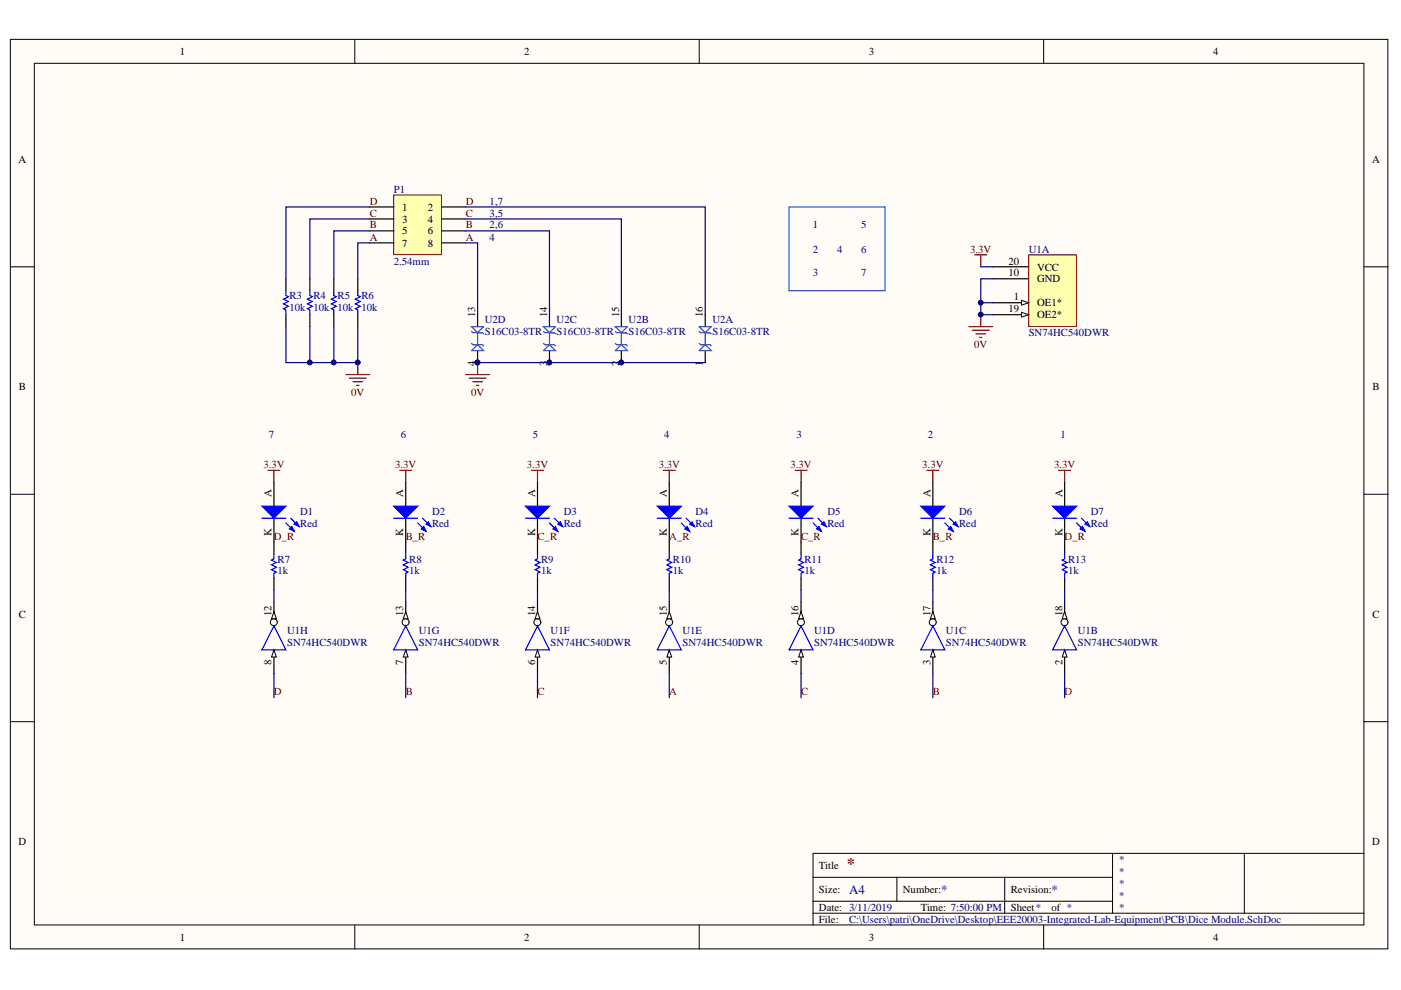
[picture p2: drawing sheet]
<svg xmlns="http://www.w3.org/2000/svg" width="297mm" height="210mm" viewBox="0 0 297 210" stroke-linecap="round" stroke-linejoin="round" font-family="sans-serif">
<defs><g id="words">
<text font-size="3.4" fill="#800000" x="179.5" y="184.3">*</text>
<g font-size="2.7" fill="#000080">
<text x="180" y="189.5">A4</text>
<text x="199.5" y="189.5">*</text>
<text x="222.9" y="189.5">*</text>
</g>
<g font-size="2.3">
<text x="38.1" y="11.7">1</text>
<text x="111.2" y="11.7">2</text>
<text x="184.2" y="11.7">3</text>
<text x="257.2" y="11.7">4</text>
<text x="3.9" y="34.5">A</text>
<text x="290.9" y="34.5">A</text>
<text x="85.3" y="44.6">1</text>
<text x="85.3" y="47.2">3</text>
<text x="90.7" y="44.6">2</text>
<text x="90.7" y="47.2">4</text>
<text x="85.3" y="49.7">5</text>
<text x="85.3" y="52.3">7</text>
<text x="90.7" y="49.7">6</text>
<text x="90.7" y="52.3">8</text>
<text x="213.8" y="56.1">20</text>
<text x="213.8" y="58.6">10</text>
<text x="219.9" y="57.4">VCC</text>
<text x="219.9" y="59.9">GND</text>
<text x="214.9" y="63.7">1</text>
<text x="219.9" y="65">OE1*</text>
<text x="100.8" y="67.2" transform="rotate(-90 100.8 67.2)">13</text>
<text x="116" y="67.2" transform="rotate(-90 116 67.2)">14</text>
<text x="131.2" y="67.2" transform="rotate(-90 131.2 67.2)">15</text>
<text x="149" y="67.2" transform="rotate(-90 149 67.2)">16</text>
<text x="213.8" y="66.2">19</text>
<text x="219.9" y="67.5">OE2*</text>
<text x="100.8" y="77.5" transform="rotate(-90 100.8 77.5)">4</text>
<text x="116" y="77.5" transform="rotate(-90 116 77.5)">3</text>
<text x="131.2" y="77.5" transform="rotate(-90 131.2 77.5)">2</text>
<text x="149" y="77.5" transform="rotate(-90 149 77.5)">1</text>
<text x="4" y="82.7">B</text>
<text x="291" y="82.7">B</text>
<text x="57.6" y="105.3" transform="rotate(-90 57.6 105.3)">A</text>
<text x="85.5" y="105.3" transform="rotate(-90 85.5 105.3)">A</text>
<text x="113.4" y="105.3" transform="rotate(-90 113.4 105.3)">A</text>
<text x="141.4" y="105.3" transform="rotate(-90 141.4 105.3)">A</text>
<text x="169.3" y="105.3" transform="rotate(-90 169.3 105.3)">A</text>
<text x="197.3" y="105.3" transform="rotate(-90 197.3 105.3)">A</text>
<text x="225.2" y="105.3" transform="rotate(-90 225.2 105.3)">A</text>
<text x="57.6" y="113.6" transform="rotate(-90 57.6 113.6)">K</text>
<text x="85.5" y="113.6" transform="rotate(-90 85.5 113.6)">K</text>
<text x="113.4" y="113.6" transform="rotate(-90 113.4 113.6)">K</text>
<text x="141.4" y="113.6" transform="rotate(-90 141.4 113.6)">K</text>
<text x="169.3" y="113.6" transform="rotate(-90 169.3 113.6)">K</text>
<text x="197.3" y="113.6" transform="rotate(-90 197.3 113.6)">K</text>
<text x="225.2" y="113.6" transform="rotate(-90 225.2 113.6)">K</text>
<text x="4" y="131">C</text>
<text x="57.6" y="130.7" transform="rotate(-90 57.6 130.7)">12</text>
<text x="85.5" y="130.7" transform="rotate(-90 85.5 130.7)">13</text>
<text x="113.4" y="130.7" transform="rotate(-90 113.4 130.7)">14</text>
<text x="141.4" y="130.7" transform="rotate(-90 141.4 130.7)">15</text>
<text x="169.3" y="130.7" transform="rotate(-90 169.3 130.7)">16</text>
<text x="197.3" y="130.7" transform="rotate(-90 197.3 130.7)">17</text>
<text x="225.2" y="130.7" transform="rotate(-90 225.2 130.7)">18</text>
<text x="291" y="131">C</text>
<text x="57.6" y="141" transform="rotate(-90 57.6 141)">8</text>
<text x="85.5" y="141" transform="rotate(-90 85.5 141)">7</text>
<text x="113.4" y="141" transform="rotate(-90 113.4 141)">6</text>
<text x="141.4" y="141" transform="rotate(-90 141.4 141)">5</text>
<text x="169.3" y="141" transform="rotate(-90 169.3 141)">4</text>
<text x="197.3" y="141" transform="rotate(-90 197.3 141)">3</text>
<text x="225.2" y="141" transform="rotate(-90 225.2 141)">2</text>
<text x="3.9" y="179.1">D</text>
<text x="290.9" y="179.1">D</text>
<text x="173.6" y="184.3">Title</text>
<text x="173.6" y="189.3">Size:</text>
<text x="191.4" y="189.3">Number:</text>
<text x="214.3" y="189.3">Revision:</text>
<text x="173.6" y="193.1">Date: 3/11/2019</text>
<text x="173.6" y="195.7">File:</text>
<text x="195.2" y="193.1">Time: 7:50:00 PM</text>
<text x="214.3" y="193.1">Sheet*</text>
<text x="222.9" y="193.1">of *</text>
<text x="38.1" y="199.5">1</text>
<text x="111.2" y="199.5">2</text>
<text x="184.2" y="199.5">3</text>
<text x="257.2" y="199.5">4</text>
</g>
<g font-size="2.3" fill="#000080">
<text x="83.5" y="40.8">P1</text>
<text x="103.8" y="43.4">1,7</text>
<text x="103.8" y="45.9">3,5</text>
<text x="103.8" y="48.4">2,6</text>
<text x="103.8" y="51">4</text>
<text x="172.4" y="48.4">1</text>
<text x="172.4" y="53.6">2</text>
<text x="177.5" y="53.6">4</text>
<text x="182.6" y="48.4">5</text>
<text x="182.6" y="53.6">6</text>
<text x="218.1" y="53.6">U1A</text>
<text x="83.5" y="56.1">2.54mm</text>
<text x="172.4" y="58.6">3</text>
<text x="182.6" y="58.6">7</text>
<text x="61.4" y="63.4">R3</text>
<text x="61.4" y="66">10k</text>
<text x="66.4" y="63.4">R4</text>
<text x="66.4" y="66">10k</text>
<text x="71.6" y="63.4">R5</text>
<text x="71.6" y="66">10k</text>
<text x="76.6" y="63.4">R6</text>
<text x="76.6" y="66">10k</text>
<text x="102.8" y="68.5">U2D</text>
<text x="102.8" y="71">S16C03-8TR</text>
<text x="118" y="68.5">U2C</text>
<text x="118" y="71">S16C03-8TR</text>
<text x="133.3" y="68.5">U2B</text>
<text x="133.3" y="71">S16C03-8TR</text>
<text x="151.1" y="68.5">U2A</text>
<text x="151.1" y="71">S16C03-8TR</text>
<text x="218.1" y="71.3">SN74HC540DWR</text>
<text x="57" y="92.9">7</text>
<text x="85" y="92.9">6</text>
<text x="113" y="92.9">5</text>
<text x="140.8" y="92.9">4</text>
<text x="168.9" y="92.9">3</text>
<text x="196.7" y="92.9">2</text>
<text x="224.9" y="92.9">1</text>
<text x="63.7" y="109.1">D1</text>
<text x="63.7" y="111.7">Red</text>
<text x="91.6" y="109.1">D2</text>
<text x="91.6" y="111.7">Red</text>
<text x="119.5" y="109.1">D3</text>
<text x="119.5" y="111.7">Red</text>
<text x="147.5" y="109.1">D4</text>
<text x="147.5" y="111.7">Red</text>
<text x="175.4" y="109.1">D5</text>
<text x="175.4" y="111.7">Red</text>
<text x="203.3" y="109.1">D6</text>
<text x="203.3" y="111.7">Red</text>
<text x="231.3" y="109.1">D7</text>
<text x="231.3" y="111.7">Red</text>
<text x="58.8" y="119.3">R7</text>
<text x="86.8" y="119.3">R8</text>
<text x="114.7" y="119.3">R9</text>
<text x="142.7" y="119.3">R10</text>
<text x="170.6" y="119.3">R11</text>
<text x="198.5" y="119.3">R12</text>
<text x="226.5" y="119.3">R13</text>
<text x="58.8" y="121.8">1k</text>
<text x="86.8" y="121.8">1k</text>
<text x="114.7" y="121.8">1k</text>
<text x="142.7" y="121.8">1k</text>
<text x="170.6" y="121.8">1k</text>
<text x="198.5" y="121.8">1k</text>
<text x="226.5" y="121.8">1k</text>
<text x="60.9" y="134.5">U1H</text>
<text x="60.9" y="137">SN74HC540DWR</text>
<text x="88.8" y="134.5">U1G</text>
<text x="88.8" y="137">SN74HC540DWR</text>
<text x="116.7" y="134.5">U1F</text>
<text x="116.7" y="137">SN74HC540DWR</text>
<text x="144.7" y="134.5">U1E</text>
<text x="144.7" y="137">SN74HC540DWR</text>
<text x="172.6" y="134.5">U1D</text>
<text x="172.6" y="137">SN74HC540DWR</text>
<text x="200.6" y="134.5">U1C</text>
<text x="200.6" y="137">SN74HC540DWR</text>
<text x="228.5" y="134.5">U1B</text>
<text x="228.5" y="137">SN74HC540DWR</text>
<text x="237.2" y="183">*</text>
<text x="237.2" y="185.5">*</text>
<text x="237.2" y="188.1">*</text>
<text x="237.2" y="190.6">*</text>
<text x="180" y="195.7">C:\Users\patri\OneDrive\Desktop\EEE20003-Integrated-Lab-Equipment\PCB\Dice Module.SchDoc</text>
<text x="237.2" y="193.1">*</text>
</g>
<g font-size="2.3" fill="#800000">
<text x="78.4" y="45.9">C</text>
<text x="78.4" y="43.4">D</text>
<text x="98.7" y="45.9">C</text>
<text x="98.7" y="43.4">D</text>
<text x="78.4" y="51">A</text>
<text x="78.4" y="48.4">B</text>
<text x="98.7" y="51">A</text>
<text x="98.7" y="48.4">B</text>
<text x="205.7" y="53.6">3.3V</text>
<text x="206.5" y="73.8">0V</text>
<text x="74.5" y="84">0V</text>
<text x="99.9" y="84">0V</text>
<text x="55.8" y="99.2">3.3V</text>
<text x="83.8" y="99.2">3.3V</text>
<text x="111.7" y="99.2">3.3V</text>
<text x="139.7" y="99.2">3.3V</text>
<text x="167.6" y="99.2">3.3V</text>
<text x="195.5" y="99.2">3.3V</text>
<text x="223.5" y="99.2">3.3V</text>
<text x="58.1" y="114.5">D_R</text>
<text x="86" y="114.5">B_R</text>
<text x="114" y="114.5">C_R</text>
<text x="141.9" y="114.5">A_R</text>
<text x="169.8" y="114.5">C_R</text>
<text x="197.8" y="114.5">B_R</text>
<text x="225.7" y="114.5">D_R</text>
<text x="58.1" y="147.4">D</text>
<text x="86" y="147.4">B</text>
<text x="114" y="147.4">C</text>
<text x="141.9" y="147.4">A</text>
<text x="169.8" y="147.4">C</text>
<text x="197.8" y="147.4">B</text>
<text x="225.7" y="147.4">D</text>
</g>
</g></defs>
<g fill="#fffcf8" stroke="#000" stroke-width=".21">
<path d="M2.2 8.3h292.1v192.9h-292.1z"/>
<path d="M7.3 13.4h281.9v182.7h-281.9z"/>
</g>
<g fill="none" stroke="#000" stroke-width=".21">
<path d="M75.2 8.3v5.1M148.3 8.3v5.1M221.3 8.3v5.1M2.2 56.6h5.1M289.2 56.6h5.1M2.2 104.8h5.1M289.2 104.8h5.1M2.2 153h5.1M289.2 153h5.1M75.2 196.2v5M148.3 196.2v5M172.4 186h63.5"/>
<path d="M172.4 193.6h116.8M172.4 191.1h63.5M190.2 186v5.1M213 186v7.6M221.3 196.2v5M235.9 180.9v12.7M263.8 180.9h-91.4v15.3M289.2 180.9h-25.4v12.7"/>
</g>
<path d="M218.1 54h10.1v15.2h-10.1z" fill="#ffffb0" stroke="#800000" stroke-width=".21"/>
<path d="M210.5 64.2h7.6" fill="none" stroke="#000" stroke-width=".25"/>
<path d="M216.6 63.7l1.5 .5-1.5 .5z" fill="#fffcf8"/>
<path d="M216.6 63.7l1.5 .5-1.5 .5z" fill="none" stroke="#000" stroke-width=".21"/>
<path d="M210.5 66.7h7.6" fill="none" stroke="#000" stroke-width=".25"/>
<path d="M216.6 66.2l1.5 .5-1.5 .5z" fill="#fffcf8"/>
<path d="M216.6 66.2l1.5 .5-1.5 .5z" fill="none" stroke="#000" stroke-width=".21"/>
<path d="M210.5 56.6h7.6M210.5 59.1h7.6" fill="none" stroke="#000" stroke-width=".25"/>
<path d="M83.5 41.3h10.1v12.7h-10.1z" fill="#ffffb0" stroke="#800000" stroke-width=".21"/>
<g fill="none" stroke="#000" stroke-width=".25">
<path d="M78.4 43.9h5.1M78.4 46.4h5.1M78.4 49h5.1M78.4 51.5h5.1M93.6 43.9h5.1M93.6 46.4h5.1M93.6 49h5.1M93.6 51.5h5.1M101.3 66.7v2.6M101.3 74.3v2.6M116.5 66.7v2.6M116.5 74.3v2.6"/>
<path d="M131.7 66.7v2.6M131.7 74.3v2.6M149.5 66.7v2.6M149.5 74.3v2.6M225.7 137.8v5.1"/>
</g>
<g fill="none" stroke="#15c" stroke-width=".25">
<path d="M100 74.3l1.3-1.2 1.2 1.2zM100 70.3l.2 .2h2.1h-1v2.6h-1.1h2.1l.2 .2M100 69.3h2.5l-1.2 1.2zM100 72.8l.2 .3M102.3 70.5l.2 .3M115.2 74.3l1.3-1.2 1.3 1.2zM115.2 70.3l.3 .2h2h-1v2.6h-1h2l.3 .2M115.2 69.3h2.6l-1.3 1.2zM115.2 72.8l.3 .3M117.5 70.5l.3 .3M130.5 74.3l1.2-1.2 1.3 1.2zM130.5 70.3l.2 .2h2.1h-1.1v2.6h-1h2.1l.2 .2"/>
<path d="M130.5 69.3h2.5l-1.3 1.2zM130.5 72.8l.2 .3M132.8 70.5l.2 .3M148.3 74.3l1.2-1.2 1.3 1.2zM148.3 70.3l.2 .2h2h-1v2.6h-1h2l.3 .2M148.3 69.3h2.5l-1.3 1.2zM148.3 72.8l.2 .3M150.5 70.5l.3 .3"/>
</g>
<g fill="#000080" stroke="#000080" stroke-width=".21">
<circle cx="131.7" cy="76.8" r=".48"/>
<circle cx="116.5" cy="76.8" r=".48"/>
<circle cx="101.2" cy="76.8" r=".49"/>
</g>
<path d="M206.7 54h2.5M207.9 54v2.6" fill="none" stroke="#800000" stroke-width=".25"/>
<path d="M225.7 137.8l.5 1.5h-1z" fill="#fffcf8"/>
<path d="M225.7 137.8l.5 1.5h-1z" fill="none" stroke="#000" stroke-width=".21"/>
<path d="M225.7 127.6v5.1" fill="none" stroke="#000" stroke-width=".25"/>
<circle cx="225.7" cy="131.9" r=".74" fill="#fffcf8" stroke="#000" stroke-width=".21"/>
<path d="M225.7 129.7l.5 1.5h-1z" fill="#fffcf8"/>
<path d="M225.7 129.7l.5 1.5h-1z" fill="none" stroke="#000" stroke-width=".21"/>
<path d="M225.7 132.7l2.6 5.1h-5.1z" fill="none" stroke="#00f" stroke-width=".25"/>
<path d="M197.8 137.8v5.1" fill="none" stroke="#000" stroke-width=".25"/>
<path d="M197.8 137.8l.5 1.5h-1z" fill="#fffcf8"/>
<path d="M197.8 137.8l.5 1.5h-1z" fill="none" stroke="#000" stroke-width=".21"/>
<path d="M197.8 127.6v5.1" fill="none" stroke="#000" stroke-width=".25"/>
<circle cx="197.8" cy="131.9" r=".74" fill="#fffcf8" stroke="#000" stroke-width=".21"/>
<path d="M197.8 129.7l.5 1.5h-1z" fill="#fffcf8"/>
<path d="M197.8 129.7l.5 1.5h-1z" fill="none" stroke="#000" stroke-width=".21"/>
<path d="M197.8 132.7l2.5 5.1h-5.1z" fill="none" stroke="#00f" stroke-width=".25"/>
<path d="M169.8 137.8v5.1" fill="none" stroke="#000" stroke-width=".25"/>
<path d="M169.8 137.8l.5 1.5h-1z" fill="#fffcf8"/>
<path d="M169.8 137.8l.5 1.5h-1z" fill="none" stroke="#000" stroke-width=".21"/>
<path d="M169.8 127.6v5.1" fill="none" stroke="#000" stroke-width=".25"/>
<circle cx="169.8" cy="131.9" r=".74" fill="#fffcf8" stroke="#000" stroke-width=".21"/>
<path d="M169.8 129.7l.5 1.5h-1z" fill="#fffcf8"/>
<path d="M169.8 129.7l.5 1.5h-1z" fill="none" stroke="#000" stroke-width=".21"/>
<path d="M169.8 132.7l2.6 5.1h-5.1z" fill="none" stroke="#00f" stroke-width=".25"/>
<path d="M141.9 137.8v5.1" fill="none" stroke="#000" stroke-width=".25"/>
<path d="M141.9 137.8l.5 1.5h-1z" fill="#fffcf8"/>
<path d="M141.9 137.8l.5 1.5h-1z" fill="none" stroke="#000" stroke-width=".21"/>
<path d="M141.9 127.6v5.1" fill="none" stroke="#000" stroke-width=".25"/>
<circle cx="141.9" cy="131.9" r=".74" fill="#fffcf8" stroke="#000" stroke-width=".21"/>
<path d="M141.9 129.7l.5 1.5h-1z" fill="#fffcf8"/>
<path d="M141.9 129.7l.5 1.5h-1z" fill="none" stroke="#000" stroke-width=".21"/>
<path d="M141.9 132.7l2.5 5.1h-5z" fill="none" stroke="#00f" stroke-width=".25"/>
<path d="M114 137.8v5.1" fill="none" stroke="#000" stroke-width=".25"/>
<path d="M114 137.8l.5 1.5h-1z" fill="#fffcf8"/>
<path d="M114 137.8l.5 1.5h-1z" fill="none" stroke="#000" stroke-width=".21"/>
<path d="M114 127.6v5.1" fill="none" stroke="#000" stroke-width=".25"/>
<circle cx="113.9" cy="131.9" r=".74" fill="#fffcf8" stroke="#000" stroke-width=".21"/>
<path d="M114 129.7l.5 1.5h-1z" fill="#fffcf8"/>
<path d="M114 129.7l.5 1.5h-1z" fill="none" stroke="#000" stroke-width=".21"/>
<path d="M114 132.7l2.5 5.1h-5.1z" fill="none" stroke="#00f" stroke-width=".25"/>
<path d="M86 137.8v5.1" fill="none" stroke="#000" stroke-width=".25"/>
<path d="M86 137.8l.5 1.5h-1z" fill="#fffcf8"/>
<path d="M86 137.8l.5 1.5h-1z" fill="none" stroke="#000" stroke-width=".21"/>
<path d="M86 127.6v5.1" fill="none" stroke="#000" stroke-width=".25"/>
<circle cx="86" cy="131.9" r=".74" fill="#fffcf8" stroke="#000" stroke-width=".21"/>
<path d="M86 129.7l.5 1.5h-1z" fill="#fffcf8"/>
<path d="M86 129.7l.5 1.5h-1z" fill="none" stroke="#000" stroke-width=".21"/>
<path d="M86 132.7l2.6 5.1h-5.1z" fill="none" stroke="#00f" stroke-width=".25"/>
<path d="M58.1 137.8v5.1" fill="none" stroke="#000" stroke-width=".25"/>
<path d="M58.1 137.8l.5 1.5h-1z" fill="#fffcf8"/>
<path d="M58.1 137.8l.5 1.5h-1z" fill="none" stroke="#000" stroke-width=".21"/>
<path d="M58.1 127.6v5.1" fill="none" stroke="#000" stroke-width=".25"/>
<circle cx="58.1" cy="131.9" r=".74" fill="#fffcf8" stroke="#000" stroke-width=".21"/>
<path d="M58.1 129.7l.5 1.5h-1z" fill="#fffcf8"/>
<path d="M58.1 129.7l.5 1.5h-1z" fill="none" stroke="#000" stroke-width=".21"/>
<path d="M60.6 61.6v1.1l.5 .2-1 .5 1 .5-1 .5 1 .5-1 .6 .5 .2v1M65.7 61.6v1.1l.5 .2-1 .5 1 .5-1 .5 1 .5-1 .6 .5 .2v1M70.8 61.6v1.1l.5 .2-1 .5 1 .5-1 .5 1 .5-1 .6 .5 .2v1M75.9 61.6v1.1l.5 .2-1 .5 1 .5-1 .5 1 .5-1 .6 .5 .2v1M58.1 117.5v1l-.5 .3 1 .5-1 .5 1 .5-1 .5 1 .5-.5 .2v1.1M86 117.5v1l-.5 .3 1 .5-1 .5 1 .5-1 .5 1 .5-.5 .2v1.1M114 117.5v1l-.5 .3 1 .5-1 .5 1 .5-1 .5 1 .5-.5 .2v1.1M141.9 117.5v1l-.5 .3 1 .5-1 .5 1 .5-1 .5 1 .5-.5 .2v1.1M169.8 117.5v1l-.5 .3 1 .5-1 .5 1 .5-1 .5 1 .5-.5 .2v1.1M197.8 117.5v1l-.5 .3 1 .5-1 .5 1 .5-1 .5 1 .5-.5 .2v1.1M225.7 117.5v1l-.5 .3 1 .5-1 .5 1 .5-1 .5 1 .5-.5 .2v1.1M58.1 132.7l2.5 5.1h-5.1z" fill="none" stroke="#00f" stroke-width=".25"/>
<g fill="none" stroke="#000" stroke-width=".25">
<path d="M60.6 59.1v2.5M65.7 59.1v2.5M70.8 59.1v2.5M75.9 59.1v2.5M60.6 66.7v2.6M65.7 66.7v2.6M70.8 66.7v2.6M75.9 66.7v2.6M58.1 102.3v5M58.1 109.9v7.6M86 114.9v2.6M114 114.9v2.6"/>
<path d="M141.9 114.9v2.6M169.8 114.9v2.6M197.8 114.9v2.6M225.7 114.9v2.6M58.1 122.6v2.5M86 122.6v2.5M114 122.6v2.5M141.9 122.6v2.5M169.8 122.6v2.5M197.8 122.6v2.5M225.7 122.6v2.5"/>
</g>
<g fill="none" stroke="#800000" stroke-width=".25">
<path d="M73.3 79.4h5.1M75.9 76.9v2.5M98.7 79.4h5.1M101.3 76.9v2.5M56.8 99.7h2.5M58.1 99.7v2.6M74.1 80.2h3.5M74.8 80.9h2.1M75.6 81.7h.5M84.7 99.7h2.6M86 99.7v2.6M99.5 80.2h3.5"/>
<path d="M100.2 80.9h2.1M101 81.7h.5M112.7 99.7h2.5M114 99.7v2.6M140.6 99.7h2.6M141.9 99.7v2.6M168.6 99.7h2.5M169.8 99.7v2.6M196.5 99.7h2.6M197.8 99.7v2.6M224.5 99.7h2.5M225.7 99.7v2.6"/>
</g>
<g fill="#000080" stroke="#000080" stroke-width=".21">
<circle cx="75.8" cy="76.8" r=".49"/>
<circle cx="101.2" cy="76.8" r=".49"/>
</g>
<path d="M167.3 43.9h20.3v17.7h-20.3z" fill="none" stroke="#15c" stroke-width=".25"/>
<path d="M55.5 107.3h5.1l-2.5 2.6z" fill="#00f"/>
<path d="M55.5 107.3h5.1l-2.5 2.6zM60.6 110.9l1.8 1.8M61.6 109.9l1.8 1.7" fill="none" stroke="#00f" stroke-width=".25"/>
<path d="M61.4 112.2l.5-.6 .5 1.1z" fill="#00f"/>
<path d="M61.4 112.2l.5-.6 .5 1.1z" fill="none" stroke="#00f" stroke-width=".25"/>
<path d="M62.4 111.1l.5-.5 .5 1z" fill="#00f"/>
<path d="M55.5 109.9h5.1M62.4 111.1l.5-.5 .5 1z" fill="none" stroke="#00f" stroke-width=".25"/>
<path d="M86 102.3v5M86 109.9v5" fill="none" stroke="#000" stroke-width=".25"/>
<path d="M83.5 107.3h5.1l-2.6 2.6z" fill="#00f"/>
<path d="M83.5 107.3h5.1l-2.6 2.6zM88.6 110.9l1.7 1.8M89.6 109.9l1.8 1.7" fill="none" stroke="#00f" stroke-width=".25"/>
<path d="M89.3 112.2l.5-.6 .5 1.1z" fill="#00f"/>
<path d="M89.3 112.2l.5-.6 .5 1.1z" fill="none" stroke="#00f" stroke-width=".25"/>
<path d="M90.3 111.1l.5-.5 .6 1z" fill="#00f"/>
<path d="M83.5 109.9h5.1M90.3 111.1l.5-.5 .6 1z" fill="none" stroke="#00f" stroke-width=".25"/>
<path d="M114 102.3v5M114 109.9v5" fill="none" stroke="#000" stroke-width=".25"/>
<path d="M111.4 107.3h5.1l-2.5 2.6z" fill="#00f"/>
<path d="M111.4 107.3h5.1l-2.5 2.6zM116.5 110.9l1.8 1.8M117.5 109.9l1.8 1.7" fill="none" stroke="#00f" stroke-width=".25"/>
<path d="M117.3 112.2l.5-.6 .5 1.1z" fill="#00f"/>
<path d="M117.3 112.2l.5-.6 .5 1.1z" fill="none" stroke="#00f" stroke-width=".25"/>
<path d="M118.3 111.1l.5-.5 .5 1z" fill="#00f"/>
<path d="M111.4 109.9h5.1M118.3 111.1l.5-.5 .5 1z" fill="none" stroke="#00f" stroke-width=".25"/>
<path d="M141.9 102.3v5M141.9 109.9v5" fill="none" stroke="#000" stroke-width=".25"/>
<path d="M139.4 107.3h5l-2.5 2.6z" fill="#00f"/>
<path d="M139.4 107.3h5l-2.5 2.6zM144.4 110.9l1.8 1.8M145.5 109.9l1.7 1.7" fill="none" stroke="#00f" stroke-width=".25"/>
<path d="M145.2 112.2l.5-.6 .5 1.1z" fill="#00f"/>
<path d="M145.2 112.2l.5-.6 .5 1.1z" fill="none" stroke="#00f" stroke-width=".25"/>
<path d="M146.2 111.1l.5-.5 .5 1z" fill="#00f"/>
<path d="M139.4 109.9h5M146.2 111.1l.5-.5 .5 1z" fill="none" stroke="#00f" stroke-width=".25"/>
<path d="M169.8 102.3v5M169.8 109.9v5" fill="none" stroke="#000" stroke-width=".25"/>
<path d="M167.3 107.3h5.1l-2.6 2.6z" fill="#00f"/>
<path d="M167.3 107.3h5.1l-2.6 2.6zM172.4 110.9l1.8 1.8M173.4 109.9l1.8 1.7" fill="none" stroke="#00f" stroke-width=".25"/>
<path d="M173.1 112.2l.6-.6 .5 1.1z" fill="#00f"/>
<path d="M173.1 112.2l.6-.6 .5 1.1z" fill="none" stroke="#00f" stroke-width=".25"/>
<path d="M174.2 111.1l.5-.5 .5 1z" fill="#00f"/>
<path d="M167.3 109.9h5.1M174.2 111.1l.5-.5 .5 1z" fill="none" stroke="#00f" stroke-width=".25"/>
<path d="M197.8 102.3v5M197.8 109.9v5" fill="none" stroke="#000" stroke-width=".25"/>
<path d="M195.2 107.3h5.1l-2.5 2.6z" fill="#00f"/>
<path d="M195.2 107.3h5.1l-2.5 2.6zM200.3 110.9l1.8 1.8M201.3 109.9l1.8 1.7" fill="none" stroke="#00f" stroke-width=".25"/>
<path d="M201.1 112.2l.5-.6 .5 1.1z" fill="#00f"/>
<path d="M201.1 112.2l.5-.6 .5 1.1z" fill="none" stroke="#00f" stroke-width=".25"/>
<path d="M202.1 111.1l.5-.5 .5 1z" fill="#00f"/>
<path d="M195.2 109.9h5.1M202.1 111.1l.5-.5 .5 1z" fill="none" stroke="#00f" stroke-width=".25"/>
<path d="M225.7 102.3v5M225.7 109.9v5" fill="none" stroke="#000" stroke-width=".25"/>
<path d="M223.2 107.3h5.1l-2.6 2.6z" fill="#00f"/>
<path d="M223.2 107.3h5.1l-2.6 2.6zM228.3 110.9l1.7 1.8M229.3 109.9l1.8 1.7" fill="none" stroke="#00f" stroke-width=".25"/>
<path d="M229 112.2l.5-.6 .5 1.1z" fill="#00f"/>
<path d="M229 112.2l.5-.6 .5 1.1z" fill="none" stroke="#00f" stroke-width=".25"/>
<path d="M230 111.1l.5-.5 .6 1z" fill="#00f"/>
<path d="M223.2 109.9h5.1M230 111.1l.5-.5 .6 1z" fill="none" stroke="#00f" stroke-width=".25"/>
<g fill="none" stroke="#000080" stroke-width=".25">
<path d="M78.4 51.5h-2.5v7.6M78.4 49h-7.6v10.1M78.4 46.4h-12.7v12.7M78.4 43.9h-17.8v15.2M98.7 51.5h2.6v15.2M98.7 49h17.8v17.7M98.7 43.9h50.8v22.8M98.7 46.4h33v20.3M207.9 56.6h2.6M210.5 59.1h-2.6v5.1M60.6 69.3v7.6h15.3v-7.6M65.7 69.3v7.6"/>
<path d="M70.8 69.3v7.6M101.3 76.9h48.2M210.5 64.2h-2.6v2.5h2.6M58.1 125.1v2.5M86 125.1v2.5M114 125.1v2.5M141.9 125.1v2.5M169.8 125.1v2.5M197.8 125.1v2.5M225.7 125.1v2.5M58.1 142.9v5M86 142.9v5"/>
<path d="M114 142.9v5M141.9 142.9v5M169.8 142.9v5M197.8 142.9v5M225.7 142.9v5"/>
</g>
<g fill="#000080" stroke="#000080" stroke-width=".21">
<circle cx="131.7" cy="76.8" r=".48"/>
<circle cx="116.5" cy="76.8" r=".48"/>
<circle cx="101.2" cy="76.8" r=".49"/>
<circle cx="70.7" cy="76.8" r=".49"/>
<circle cx="65.7" cy="76.8" r=".49"/>
<circle cx="75.8" cy="76.8" r=".49"/>
<circle cx="207.9" cy="66.7" r=".48"/>
<circle cx="207.9" cy="64.2" r=".48"/>
</g>
<path d="M205.4 69.3h5.1M206.2 70h3.5M206.9 70.8h2.1M207.7 71.5h.5M207.9 66.7v2.6" fill="none" stroke="#800000" stroke-width=".25"/>
<use href="#words"/>
</svg>
